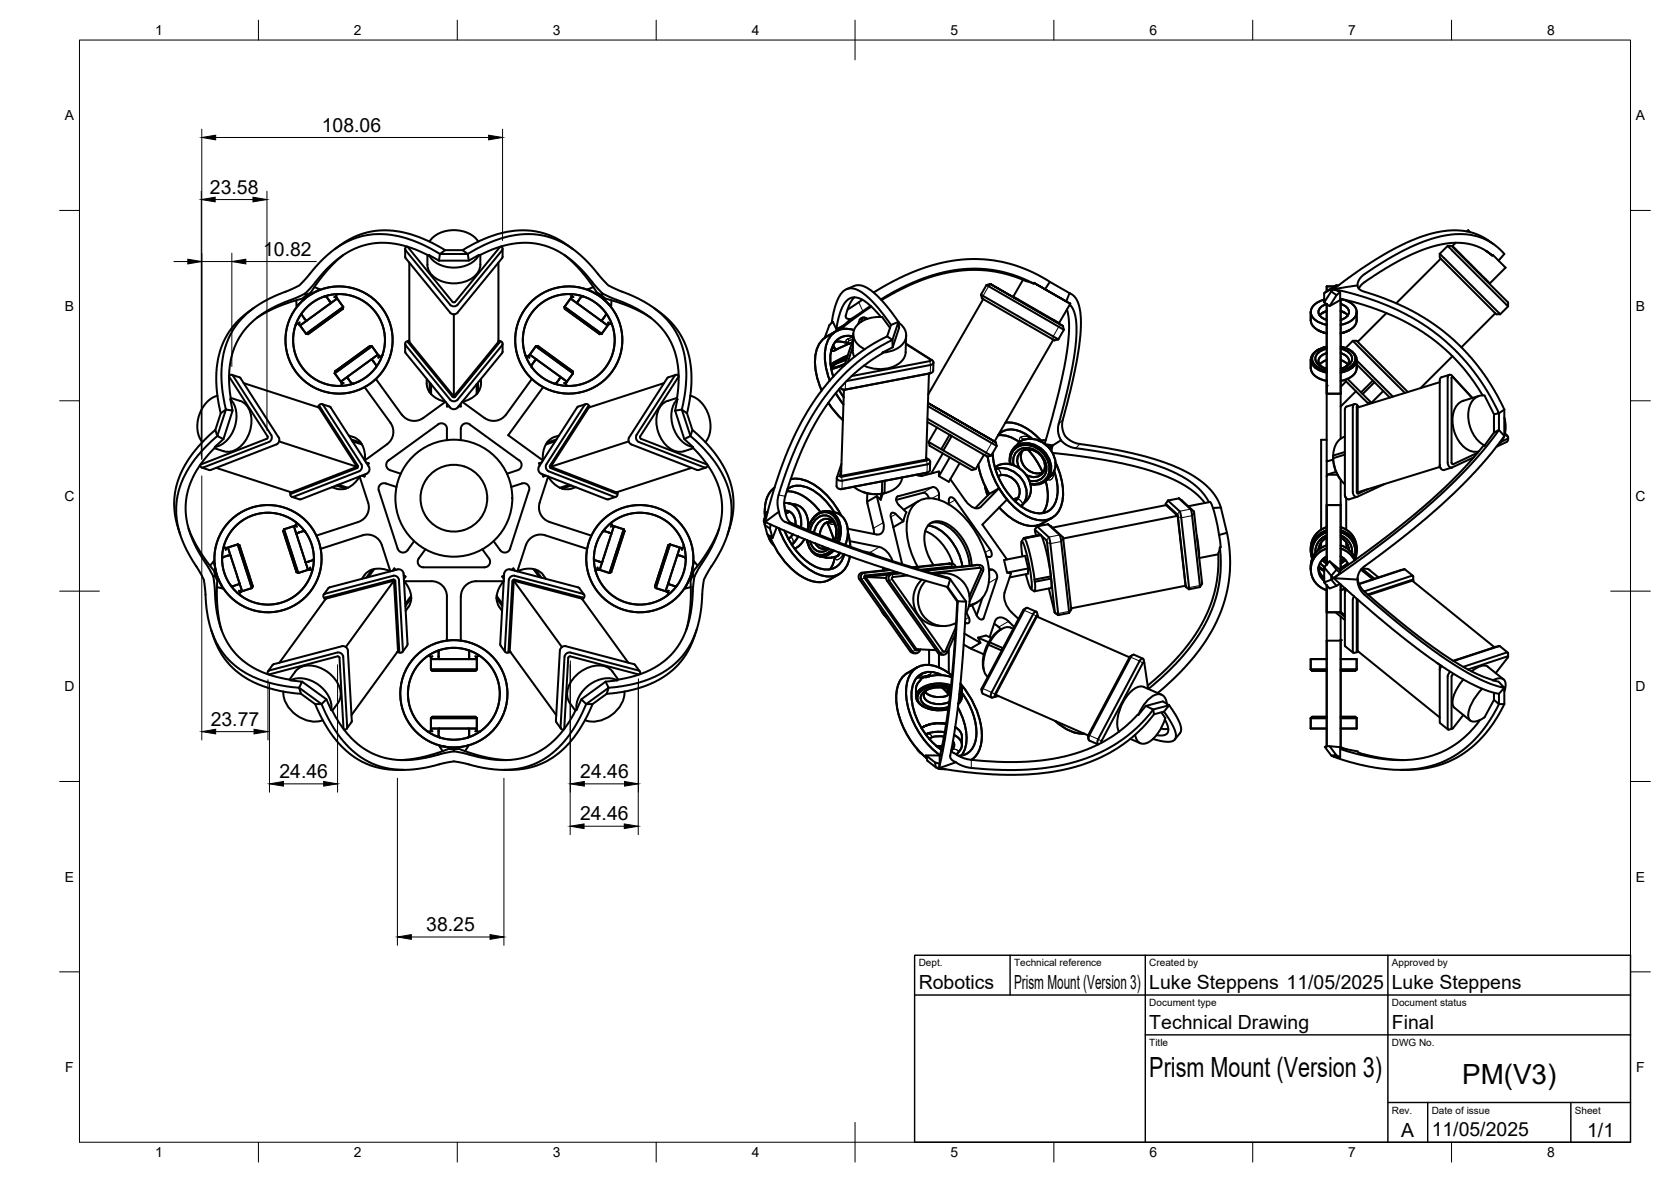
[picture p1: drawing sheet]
<svg xmlns="http://www.w3.org/2000/svg" width="420mm" height="297mm" viewBox="0 0 420 297" stroke-linecap="round" stroke-linejoin="round" font-family="sans-serif">
<defs><g id="words">
<g font-size="7">
<text x="289" y="270.6">Prism Mount (Version 3)</text>
<text x="367.6" y="272.3">PM(V3)</text>
</g>
<g font-size="4.9">
<text x="80.9" y="33.1">108.06</text>
<text x="52.8" y="48.7">23.58</text>
<text x="66.2" y="64.3">10.82</text>
<text x="53" y="182.4">23.77</text>
<text x="70.3" y="195.5">24.46</text>
<text x="145.9" y="195.5">24.46</text>
<text x="145.8" y="206.2">24.46</text>
<text x="107.2" y="234">38.25</text>
<text x="231" y="248.5">Robotics</text>
<text x="255" y="248.5">Prism Mount (Version 3)</text>
<text x="289" y="248.5">Luke Steppens 11/05/2025</text>
<text x="350" y="248.5">Luke Steppens</text>
<text x="289" y="258.6">Technical Drawing</text>
<text x="350" y="258.6">Final</text>
<text x="352.3" y="285.7">A</text>
<text x="360" y="285.5">11/05/2025</text>
<text x="399.1" y="285.7">1/1</text>
</g>
<g font-size="3.5">
<text x="39" y="8.8">1</text>
<text x="89" y="8.8">2</text>
<text x="139" y="8.8">3</text>
<text x="189" y="8.8">4</text>
<text x="239" y="8.8">5</text>
<text x="289" y="8.8">6</text>
<text x="339" y="8.8">7</text>
<text x="389" y="8.8">8</text>
<text x="16.3" y="30.2">A</text>
<text x="411.3" y="30.2">A</text>
<text x="16.3" y="78">B</text>
<text x="411.3" y="78">B</text>
<text x="16.2" y="125.9">C</text>
<text x="411.2" y="125.9">C</text>
<text x="16.2" y="173.7">D</text>
<text x="411.2" y="173.7">D</text>
<text x="16.3" y="221.6">E</text>
<text x="411.3" y="221.6">E</text>
<text x="16.4" y="269.4">F</text>
<text x="411.4" y="269.4">F</text>
<text x="39" y="290.8">1</text>
<text x="89" y="290.8">2</text>
<text x="139" y="290.8">3</text>
<text x="189" y="290.8">4</text>
<text x="239" y="290.8">5</text>
<text x="289" y="290.8">6</text>
<text x="339" y="290.8">7</text>
<text x="389" y="290.8">8</text>
</g>
<g font-size="2.5">
<text x="231" y="242.9">Dept.</text>
<text x="255" y="242.9">Technical reference</text>
<text x="289" y="242.9">Created by</text>
<text x="350" y="242.9">Approved by</text>
<text x="289" y="252.8">Document type</text>
<text x="350" y="252.8">Document status</text>
<text x="289" y="262.9">Title</text>
<text x="350" y="262.9">DWG No.</text>
<text x="350" y="279.9">Rev.</text>
<text x="360" y="279.9">Date of issue</text>
<text x="396" y="279.9">Sheet</text>
</g>
</g></defs>
<!-- layer: Visible -->
<g fill="none" stroke="#000" stroke-width=".51">
<path d="M368.9 58.2l.3-.3 .4 .4M63.8 77.4l-2.5 1.9-2.7 2.7-1.9 2.9-1.4 3.4-.8 4-.1 3.7 .3 4 .8 3.9M74.5 75.5l.1 1.4 .6-.4M76 78.6l-.1 .6 .9 1.2 .4 .2M76.2 75.5l-1.6 1.4M76.7 73.8l.3 .4-1 .9-3 .8-3.4 1.3-2.4 1.1-2.6 1.5M77.3 74.6l-.3-.4-.7 1.2M78.4 73.9h.1M78.4 73.8a13.5 13.5 0 0 1 20.3 10.7 13.5 13.5 0 0 1-18.5 13.4 13.5 13.5 0 0 1-3.9-22.6M79 72.1l1.4 .6-.6 .4M80.4 72.7l-1.8 1.1M81.6 74.5l.6 .2 .9 1.5"/>
<path d="M84.2 62.6l2.6-1.8 3.4-1.7 3.3-.9 3.7-.3 3.2 .3 4 1 3.6 1.5 3.9 2.2M84.5 74.6l-.4 .1M84.6 74.7l-.1-.1 .1 .5-1.4 1.1-7.6 5.5-.5-.3 .1 .1M84.6 74.7l1.7 2.4M85 73.9l-.4 .3v.5M86.3 64.1l-1.8 1.5-2.3 2.4-2.5 3.1-1.5 2.4-1.2 .7 1.4-.3-2.1 1.5M86.3 77.1l-.1 .5-8.7 6.4-.5-.1M86.3 77.1l-9.3 6.8M101.9 62.5l.1 2.4 11.2 13.7a1.27 1.27 0 0 0 1.8 0l11.4-14.1M102.3 61.9a.62 .62 0 0 0-.3 1l11.2 13.7a1.29 1.29 0 0 0 1.8 0l11.2-13.7a.63 .63 0 0 0-.2-1M102.6 62v.2M102.6 62.2l11.2 13.7 .3 .1 .3-.1 11.2-13.7"/>
<path d="M102.9 66v19.9l11.2 13.7 11.2-13.7v-19.9M107.5 64.1a5.5 5.5 0 0 0 1.2 5.2 8.3 8.3 0 0 0 11.3-.6 5.8 5.8 0 0 0 .8-4.6M107.8 64.1a7.7 7.7 0 0 0 9 2.7 5.8 5.8 0 0 0 3.6-2.7M107.8 64.1v.1l-3.3-1.5-2.4-.8-3.6-.8h-4.3l-3.1 .7-3.3 1.4-3.5 2.4-2.8 2.7-4.8 5.5M107.8 64.1l2.6 1.4M108 60.7a8.1 8.1 0 0 1 10.8-1.5l1.4 1.5M110.4 65.5h7.5M111.9 62.9l-1.3 .9-4.1-2.2-4-1.6-3.9-.9-2.6-.3-2.8 .2-3.3 .7-3 1.2-3 1.9-3.4 3.1-5.2 5.8-7.5 3.3-2.8 1.6-3.2 2.5-1.4 1.3-1.5 2-1.3 2.4-.7 1.6-.7 2.4-.4 2.7-.1 2.2 .1 3.3 1 5.9 1.7 .3-.6-2.9 .2 .1-.5-4.2 .2-4.1 .3-1.8 .9-3.1 1.7-3.3 2.4-2.7 3.3-2.6 3.5-1.9 6.8-2.9M111.9 62.9h4.4l1.3 .9h-7l-.2 1.7M114.1 79v20.6M125.7 62l-.1 .2M126.4 62.5v2"/>
<path d="M141.9 77.1l.1 .5 8.7 6.4 .6-.1M141.9 77.1l9.4 6.8M142 64.1l1.7 1.5 2.3 2.4 2.5 3.1 1.5 2.4 1.2 .7 .3-.4M143.3 73.9l.4 .3v.5M143.7 74.7l.1-.1-.2 .5 1.5 1.1 7.6 5.5 .4-.3-.1 .1M143.7 74.7l-1.8 2.4M143.8 74.6l.4 .1M144.1 62.6l-2.7-1.8-3.4-1.7-3.3-.9-3.6-.3-3.3 .3-3.9 1-3.7 1.5-3.9 2.2M146.7 74.5l-.6 .2-.9 1.5M147.8 72.7l1.9 1.1M149.2 72.1l-1.4 .6 .6 .4M149.8 73.9l.3 .1"/>
<path d="M149.9 73.9l1.3 .3-.3 .4M149.9 73.8a13.5 13.5 0 0 0-20.3 10.7 13.5 13.5 0 0 0 18.5 13.4 13.5 13.5 0 0 0 3.8-22.6M150.1 74l1.8 1.4-.7-1.2 1.1 .9 3 .8 3.3 1.3 2.5 1.1 2.5 1.5M151.5 73.8l6.9 2.9 3.4 1.9 3 2.2 2.4 2.7 1.7 3 1.3 3.8 .4 4.2-.1 3.5-.3 2.4 .1-.1M151.5 73.8l-4.8-5.5-2.8-2.7-3.4-2.4-3.4-1.4-2.3-.6-2.2-.2-2.8 .1-1.8 .3-4.3 1.3-3.3 1.5v-.1l-2.5 1.4-.3-1.7 5.4-2.8 3-1.1 2.5-.6 2.3-.4h3.2l2.2 .2 2.1 .6 3.8 1.6 3.1 2.2 2.9 2.8 4.9 5.4 7.4 3.3 4.4 2.7 2.6 2.3 1.9 2.4 1.4 2.4 1 2.6 .7 4.1 .2 3.2-.3 4-.9 4.2 1.3 1 1.4 4.1-.5 1.6-2.2-6.7-1.6 .3M151.9 75.4h.1M152.1 75.5l1.6 1.4M152.3 78.6v.6l-.9 1.2-.3 .2M153.8 75.5l-.1 1.4-.6-.4M164.4 77.4l2.6 1.9 2.7 2.7 1.8 2.9 1.4 3.4 .8 4 .2 3.7-.4 4-.8 3.9M212.9 72.7l1.9-.8a4.7 4.7 0 0 1 4.7 1.4l2.8 2.9 3 3.7a3.6 3.6 0 0 1 .8 2.5l-1.6 4.9M214.8 74.7l-1.2 1.9-1 2.8 .3 .6 1 .2"/>
<path d="M216.9 75.3l-3.8 2.5M217.1 79.8l-.6 .2-.3 .4M217.3 79.8l.8 .3M218.9 76.9l-5 3.3M219.1 77l-7 5.1M221.5 79.7l-1.7-2-2-1.7-1.8-1.1-1.4-.2-1.4 .6-1.3 1.6-1.1 3-.5 2.8 1.9-.9 1.7-1.6M246.7 74l19.4 11.3M246.7 74l.2 1 18.2 10.5 1-.2M247.2 75.2l-13.8 23.9M248.1 71.6l19.4 11.3M248.1 71.6l-1.4 2.4M249 71.4l-.9 .2"/>
<path d="M255.9 75.4l9.1 5.2M255.9 75.3l-6.9-3.9 18.3 10.5M256 75.2l-.1 .2M257.2 70.3l-2.4 4.2 11.5 6.7 2.8-4.9M259.9 71.3l-5.9-2.1-3.6-.9-4.5-.5-4.1 .2-4.7 .8-5.3 1.6-5.2 2.3-5 2.7M259.9 71.3l-3.9-1.8-5-1.4-4.5-.6-5.2 .2-4 .7-5.7 1.8-4.9 2.1-5.2 2.9M259.9 71.1v.2M262.8 72.7l1.2-1.9 5 2.9M264 70.8l-2.6-1.5-2.9-1.4-4.7-1.6-5.6-1.1h-5.8l-5.8 .9-5.8 1.8-4.9 2.1-6.2 3.5M268.1 75.7l-8.2-4.6 9.2 5.2-1-.6 .8-2 .4 .2 1.4 1.3 .8 2.3 .3 3.8-.4 5.3-1.6 8.8-2.6 10.4-.1 1.4 .3 1.4a5.5 5.5 0 0 0 5.2 3.1l6 1 7.4 1.5 5.5 1.6 4.8 1.8 4.1 2.2 3.1 2.4 2.3 2.8 1.2 2.6M268.3 77.8l.4 2.2 .1 2.6-.2 3.4-.6 4.1-1.6 7.8-3.7 13.6M269 76.5l.8 1.2 .6 1.8 .3 2.6-.1 3.3-.6 4.7-1.1 5.5-2.9 11.7 .1 1.6 .7 1.7"/>
<path d="M329.6 78.4a3.9 3.9 0 0 0 1.1 4.1 6.6 6.6 0 0 0 2.9 1.2M333 73.6l1.7-1v.6l-1.7 2.8zM333 76l.6 .4M333 75.3a3.7 3.7 0 0 0-3.4 3.3 4.4 4.4 0 0 0 4 3M333.6 76.4l-.6 .2a1.81 1.81 0 0 0-1.5 1.8 1.81 1.81 0 0 0 1.5 1.8l.6 .2M333.6 78.3l-1.1 .3M333.6 78.1l-.9 .4-.9 .8M334.7 73.2l1.4 1-1.8 2.7-.7-.5v22.5h3.5M334.7 73.2l.6-.5-.6-.1 1.4-.9-3.1 1.9M335.5 72h-1.9v1.2M336.1 71.7h.4M337 73.4l-.9 .8"/>
<path d="M337.1 75.3l-2.8 1.6M337.1 75.4v23.5M337.1 76.4l.6 .2a1.81 1.81 0 0 1 1.5 1.8 1.81 1.81 0 0 1-1.5 1.8l-.6 .2M337.1 78.1l.9 .4 .9 .8M337.1 78.3l1.1 .3M337.3 75.2a4 4 0 0 1 3.8 3.3 4.2 4.2 0 0 1-4 3.1M337.4 75.1l-.3 .3M341.1 78.4a3.8 3.8 0 0 1-1.1 4.1 6.6 6.6 0 0 1-2.9 1.2M348.6 78.7l-7.2 7.2M362 63.8l15.2 15.2M362 63.8l2-2 15.2 15.2M362.3 65l-11.2 11.2"/>
<path d="M364 61.8h1l14.2 14.2v1l-2 2h-1l-14.2-14.2v-1M366 61l-.8 .9 9.4 9.3 4-3.9-3.2-3.2-.1 .1M366.2 62.8l-.1 .1M373.6 70.2l-.1 .1M373.7 63.1l1.6 1.1-2.9-1.9-2.2-.8-1.8-.4h-4.1l-4 .8-5.1 1.9-4.4 2.3-7.5 4.6-.9 .8-.7 1M375.5 61.3l-1.3-.9a16.9 16.9 0 0 0-14.8-1.6l-2.5 .9-3.4 1.4-5.2 2.7-6.3 3.9-6.7 5 6-1M376 78.7l-8.5 8.6M376.8 65.5l1.4-1.7-2.5-2.4-2.4-1.3-1.8-.7-2.5-.5h-3l-3 .3-3 .8-3.6 1.3-3.6 1.7-3.5 1.9-6.6 4.3-1.1 1.3-.3 1.3 .3 .7 .9 .6 7.8 2.8 5.2 2.4 4.5 2.8 4.2 3.2 4.2 4 4 4.8 3.3 4.9 2.5 4.9M54.7 99.5a8.1 8.1 0 0 0-4.8 9.8l1 1.8M57.6 94.7l9.7 15M57.6 94.4a.62 .62 0 0 1 1 0M58 100l2.3 .8"/>
<path d="M58.3 94.2l1.9 .6M58.6 94.5l9.6 14.8a1.28 1.28 0 0 1-.5 1.8l-16.6 6.4M60.2 94.8l.3 .2M60.5 95.1l9.6 14.9a1.28 1.28 0 0 1-.6 1.7l-16.5 6.4M61.3 96.3l18.9 6.1 9.6 14.9-16.5 6.4-19-6.1M75.2 81.5l1.8 2.4M75.3 81.5l-.5-.2-.5 .4M75.3 81l-.2 .4M84.2 93.8l1.7 2.4M85.9 96.2v.5l-.4 .3M86.4 96.3h-.4M87.4 94.7l.1 .4 .8 1.1"/>
<path d="M88.3 96.2l.6 .2M91.7 97.3l6.5 9a3.8 3.8 0 0 1-.9 5.3l-5.6 4.1M93.3 90.4l.4 .2 .8 1.1v.6M93.5 87l-9.3 6.8M93.5 87h-.5l-7.3 5.3a2.44 2.44 0 0 0-1.5 1.5M93.5 87l1.7 2.4M94.5 95.2l6.5 9a3.9 3.9 0 0 0 5.4 .9l5.6-4.1-1.8-.6-1.8-1.4M95.2 89.4l.1 .1-.4-.3-9.1 6.6 .2 .5-.1-.1M95.3 89.5l-.2 .4M96.2 89.2l-.5 .4-.5-.2M101.9 86.4l.1 2.3 11.2 13.8a1.27 1.27 0 0 0 1.8 0l11.2-13.8 .2-.3M102.6 86l11.2 13.7 .3 .2 .3-.2 11.2-13.7"/>
<path d="M102.9 85.6l-.3 .2v.2M102.9 85.6l-.7 .2a.6 .6 0 0 0-.2 1l11.2 13.7M107.3 96.4l.3 1.3 .4 .9M107.3 95.2v1.2M108 96.1v2.5l.4 .4M108.4 96.5v2.5M119.8 96.5v2.5M120.2 96.1v2.5l-.4 .4M120.9 96.4l-.1 .9-.6 1.3M120.9 95.2v1.2M125.3 85.6l.3 .2v.2M125.3 85.6l.8 .2a.6 .6 0 0 1 .1 1l-11.2 13.7"/>
<path d="M126.4 86.4v2M132.1 89.2l.4 .4 .5-.2M132.9 89.5l.2 .4M133 89.4l-.1 .1 .5-.3 9 6.6-.2 .5 .2-.1M133.7 95.2l-6.5 9a3.9 3.9 0 0 1-5.4 .9l-5.6-4.1 1.8-.6 1.9-1.4M134.7 87l9.4 6.8M134.7 87h.6l7.2 5.3a2.44 2.44 0 0 1 1.6 1.5M134.7 87l-1.7 2.4M134.9 90.4l-.4 .2-.8 1.1v.6M136.6 97.3l-8.8 12.1 8.7 6.3 .2-2.5 .6-1.5M139.9 96.2l-.5 .2M140.8 94.7v.4l-.9 1.1"/>
<path d="M141.9 96.3h.3M142.4 96.2l-.1 .5 .5 .3M144.1 93.8l-1.7 2.4M152.9 81l.2 .4M153 81.5l-1.7 2.4M153 81.5l.5-.2 .4 .4M167 96.3l-18.9 6.1-9.6 14.9 16.5 6.4 18.9-6.1M169.6 94.5l-9.6 14.8a1.28 1.28 0 0 0 .6 1.8l16.5 6.4a.63 .63 0 0 0 .9-.6M169.9 94.2l-2.1 .8-9.6 14.9a1.27 1.27 0 0 0 .5 1.8l16.5 6.4 2.3-.6M170.2 100l-2.3 .8M170.6 94.4a.62 .62 0 0 0-1 0M170.7 94.7l-9.7 15"/>
<path d="M173.6 99.5a8.1 8.1 0 0 1 4.8 9.8l-1 1.8M207.4 84.9a7.9 7.9 0 0 0-2.4 7.7 19.6 19.6 0 0 0 1.6 5.5M209.1 81.1l.5-2.5 .8-2.8 .7-1.5 .8-1a3.5 3.5 0 0 1 4.8 .2l2 1.6 1.7 1.8 3.6 4.8M209.2 87.7l-.1 .1M209.5 86.7l.4 .8 .4 .3M209.9 83.4l-2.5 1.4M210.1 85.9h1.6l1.7 .5-.1-.4M210.2 98.8l1.9 2.8M210.3 82.7l-.9-1.8-.8 .8-1.2 3.2 2.8-1.6M210.6 83a6.8 6.8 0 0 0-3.2 7.1 18 18 0 0 0 1.2 5.5M210.7 83l-.1 .1M210.9 97.9l1.2 1.9"/>
<path d="M211.3 97.5l.5 .4h.7M212.1 82.7l1-.1 1.7 .4M212.2 81.8l-.1 .9-1.3 .3M212.2 81.8l-1.2 1.1M212.2 81.8l-1.6 1.2M212.4 91.6l-3.4 1.2M212.8 90.3l-2.4 1M213 90l-3 1.5a1.1 1.1 0 0 0-.9 .9l1.1-.1 2.3-.9M213 89.8l-4.1 2.3M213.2 89.3l-4.4 2.3M214.2 86.1l-4.4 2-.8 .1M214.4 87.2l-1.3 3.9"/>
<path d="M214.5 85.3l-2.2 6.5M214.5 83.9l-.1 4.6 .4 1.2M214.5 84.5a4.5 4.5 0 0 0-5.7 4.5l.1 2.7 .6 3M216.2 80.4l-.4 1M218 80.2l-.7-.4h-.4l-.3 1.1M221.9 88.6l.1 .1-4.9 3.2-3.7 3.3-3.6 4.1-3.6 4.9-3.8 7.3-3 7.2-2.1 6.4-.1 1.6 .2 1.7 .5 1.7 .6 1 4 1.9 8.1 3.2 7 2.5 8.5 2.8 9.3 2.8M223.1 84.5l1.3 .9-2.9 1.5-3 1.9-4.4 3.5-4.6 4.7-2.7 3.5-1.8 2.7-3.6 6.6-3.1 7.2-2.6 7.7-.2 1.2 .1 1.8 .6 2.1 .7 1.1 6.3 2.7 9.4 3.6 7.6 2.7 18.7 5.6-.4-.3-3.1-.9M223.1 84.5l.9-2.8 1.9-.8-1.5 4.5 .1 1.9M223.1 84.5l-4.8 2.7-5.2 4-4.8 4.9-4 5.3-4 6.9-2.8 6.3-2.7 7.8-2.4 8.8M223.8 82.4l-2-2.7a7.3 7.3 0 0 0-6.9 2.8 3.6 3.6 0 0 0 1.8 4.8l.7 .5M224.5 87.3l-2.6 1.3M225.9 81.1a3.6 3.6 0 0 1 1.9 3.5 3.6 3.6 0 0 1-2.5 3.1l-1.6 .6-1.8 .3"/>
<path d="M227.7 88.5a5.3 5.3 0 0 1-5.1 4.2l-1.6 .1-1.6-.2-2.2-.7M227.8 86.3l6.6 4.2a.64 .64 0 0 1 .3 .8 .64 .64 0 0 1-.7 .4l-21.1 4.1M227.8 86.5l6.1 3.8 .1 .3-19.9 3.9M227.8 84.4l-.1 4.1M233.6 93.9l-.7 21.6-21.4 4.1 .7-21.6M233.7 93.8v.1M234 93.8h-.3M234.7 91.1l-.1 2.3-.7 .4-21.6 4.2-.5-.2M264.8 85.4l-14.7 25.5M265 80.6l2.3 1.3M265.1 80.5l-.1 .1M267.3 81.9l.2 1-1.4 2.4"/>
<path d="M329.6 90.4v2.1M329.6 92.5a4.2 4.2 0 0 0 4 3.2v36.8a5.7 5.7 0 0 0-4 6M331.4 83l.2 .1M331.4 87.9a2.59 2.59 0 0 0-1.8 2.5 2.59 2.59 0 0 0 1.8 2.5l2.2 .7M331.6 87.8l-.2 .2M331.6 83.1l2 .7M333.6 87.6l-.7 .2a2.32 2.32 0 0 0-1.9 3.2 3.9 3.9 0 0 0 2.6 1.6M333.6 87.1a3.9 3.9 0 0 0-3.7 3 3.9 3.9 0 0 0 3.7 3M333.6 88.7l-.6 .3a1.75 1.75 0 0 0-1.4 1.4 1.75 1.75 0 0 0 .9 1.8M333.6 90.5l-.9 .3-.9 .8M337.1 98.9v11.3M337.1 90.5l.9 .3 .9 .8"/>
<path d="M337.1 88.7l.6 .3a1.75 1.75 0 0 1 1.4 1.4 1.75 1.75 0 0 1-.9 1.8M337.1 87.1a3.9 3.9 0 0 1 3.7 3 3.9 3.9 0 0 1-3.7 3M337.1 87.6l.7 .2a2.32 2.32 0 0 1 1.9 3.2 3.9 3.9 0 0 1-2.6 1.6M338.1 95.5l5.8 5.7h.9M338.3 87.5l1.8-1.9 13.2 13.1M338.5 95.8l-1.4 1.4M338.8 95.2l6 6M339.1 87.8a2.59 2.59 0 0 1 1.9 2.1 2.59 2.59 0 0 1-1.1 2.6l-1.3 .7-1.5 .4M339.3 83l-2.2 .8M340.1 85.6h1l12.9 12.9M340.9 98.3l-3.8 3.9M341.1 90.4v2.1"/>
<path d="M341.1 91.6l8.4 8.3M341.1 90.6l9.1 9.1M341.1 92.5a4.2 4.2 0 0 1-4 3.2M342.2 98.6l3-3 .4 .5-3 2.9M347.8 98.3l-3 2.9M362 96l-20.6 6.4v21.3l20.6-6.4M364.4 94.2l-2.1 .7-.3 .7 .1 21.9M365.1 94.5l5.1 5.5M365.1 94.4a.63 .63 0 0 0-.8-.2 .63 .63 0 0 0-.3 .8v21.3l.4 .9 .7 .3M365.2 89.5l-8 8M371.9 99.5l-4 1.2M372.8 99.4l-2.4-3.7-3.4-4.3-3.5-3.5-3.9-3.2-5.6-3.5-4.7-2.2-6.4-2.4-5.9-1.5v-1.7l-1.7-.7 7 1.7 6.9 2.5 6.3 3.1 3.6 2.3 3.1 2.4 3.6 3.3 2.1 2.1 4.3 5.5 2.6 4.2 2.1 4.1-1.3 .2"/>
<path d="M50.3 116.9a.62 .62 0 0 0 .8 .6M50.7 117.5l2.3 .6M54 112.3l.2 .1-1.7 1.7-2 2.5-1.9 3.2-1.4 3.6-.5 3.9 .1 2.4 .3 1.9 .9 3.1 2 4.2 3.6 6M54.1 108l.5 1.6-2.9 2.7-1.8 2-2.1 2.8-1.3 2.2-1.6 4-.4 2.2-.2 1.9v2.2l.3 2.2 1.1 3.7 1.2 2.7 4.3 7.5 .8 7.5 .4 2.4 .7 2.9 1.3 3 1.4 2.3 2.2 2.5 2.9 2.3 2.6 1.4 3.8 1.5 4.6 1 3.3 .3 .8-1.5-2.9-.3 .1-.2-3.6-.7-2.7-.8-2.2-1-3.6-2.3-1.6-1.5-1.4-1.7-1.9-3.2-1.4-4.2-.5-3.3-.7-7.2M54.1 108l1.4-4.1 1.3-1-2.2 6.7 1.6 .7M54.1 108l-3 2.9-2.8 3.2-2.4 3.8-1.1 2.8-.8 3.2-.2 3.2 .5 3.8 1 3.4M56.2 110.3l-2.2 2M57.9 100.3a7.7 7.7 0 0 1-.1 9.4 5.8 5.8 0 0 1-3.8 2.6M58.5 103.2l-2.3 7.1M60.4 100.7a5.2 5.2 0 0 1 2.8 5.7 7.5 7.5 0 0 1-5.4 7.1l-1.6-.1-2.3-.8M67.1 110.3l-16.6 6.4M67.3 109.7l-.2 .5"/>
<path d="M70.1 110.9l19.7 6.4M81 101.6l2.2 .8M81.3 101.8l9.6 14.9M81.3 101.8a.78 .78 0 0 0-.9-.2 .78 .78 0 0 0-.5 .7l.3-.2 .2 .1 9.6 14.9M83.2 102.4l9.6 14.9a1.28 1.28 0 0 1-.6 1.7l-16.5 6.5-2.3-.6M87.7 109.5l2 .7 1 1M88.3 110.5l2.4 .7 .3 .5-2.4-.8M90 117.1l-.2 .5M90.4 119.8l2.2 6.5M90.5 119.7l-1.6 1.9-1.4 1M90.9 116.7a1.28 1.28 0 0 1-.6 1.7l-16.5 6.4a.79 .79 0 0 1-.8-.3 .79 .79 0 0 1 0-.9l.1 .4h.2l16.5-6.4M91 111.7l.6 1.5 .2 2.5"/>
<path d="M91.8 119.2l-.1 .6-.7-.3M92 116.2l.7 .2-.2 .6M97.7 115.7a1.41 1.41 0 0 0 .4 2.5l2.7 .8M110.2 106.7l-12.5 9M110.2 106.6a1.41 1.41 0 0 1 2.2 1.2v2.8M112.4 101.4v.8h.6M113.2 100.5a1.28 1.28 0 0 0 1.8 0M115.9 101.4v.8h-.6M118.1 106.7l12.4 9M118.1 106.6a1.41 1.41 0 0 0-2.2 1.2v2.8M130.6 115.7a1.41 1.41 0 0 1-.4 2.5l-2.7 .8M135.5 117.3a1.31 1.31 0 0 0 .5 1.7l16.6 6.5 2.2-.6"/>
<path d="M136.2 116.2l-.7 .2 .2 .6M136.4 119.2l.2 .6 .7-.3M137.4 116.7a1.31 1.31 0 0 0 .5 1.7l16.6 6.4a.78 .78 0 0 0 .8-.3 .78 .78 0 0 0-.1-.9M138.3 117.1l.2 .5 16.5 6.4h.2v-.4M139.6 110.9l-2.3 .8 .2-.5M139.9 110.5l-2.4 .7M140.5 109.5l-1.9 .7-1 1M145.1 102.4l-9.6 14.9M147 101.8l-9.6 14.9M147 101.8a.78 .78 0 0 1 .8-.2 .78 .78 0 0 1 .5 .7M147.3 101.6l-2.2 .8M148.3 102.3l-.2-.2-.2 .1-9.6 14.9"/>
<path d="M158.1 110.9l-19.6 6.4M161 109.7l.2 .5M161.1 110.3l16.7 6.4M167.9 100.7a5.2 5.2 0 0 0-2.8 5.7 7.5 7.5 0 0 0 5.4 7.1l1.5-.1 2.3-.8M169.8 103.2l2.3 7.1M170.3 100.3l-.5 2.9M170.3 100.3a7.7 7.7 0 0 0 .2 9.4 5.8 5.8 0 0 0 3.7 2.6M174.1 108l3.1 2.9 2.7 3.2 2.4 3.8 1.2 2.8 .8 3.2 .1 3.2-.4 3.8-1.1 3.4M208.3 101.2a21.1 21.1 0 0 0 3.6 4.4M226.8 120a5.1 5.1 0 0 1-4.4 3.9M232.9 115.1l.7 .4M232.9 115.2l.2 .1"/>
<path d="M233.1 115.3l.1 .2-.2 .2-21.6 4.1-.3-.3 .4-1.1M233.2 106l15 8.8 1-.3 1.4-2.4-.2-1M233.2 105.2l16 9.3M233.2 118.8l-21.7 4.1-.6-.1M233.3 102.1l17.3 10M233.3 101.3l17.1 9.8zM233.5 111l.2 1 5.6 3.2 5 2.9 1-.2M233.5 111l11.8 6.9M233.6 115.5a.64 .64 0 0 1 .2 .8 .64 .64 0 0 1-.6 .4l-21.4 4.1-.8-.1a.69 .69 0 0 1-.6-.8l1.2-3.3M233.8 118.1l-.2 .4-.5 .3-21.4 4.1-.9-.2-.4-.3v-2.3M233.9 116l-.1 2.1M235.6 107.4l-2.1 3.6"/>
<path d="M236.7 112.9l2.1-3.6 .5 .3-2.1 3.6M237.1 113.9l-3 5.1M238.8 114.9l-2.7 4.8v-1.2l-4.2 1.1h-.7l-.8-.3M241.3 116.4l-2.7 4.7-2.5-1.4M246 116.8a21.1 21.1 0 0 0 2.7 7.3M247.4 114.3l-2.1 3.6M248.4 114.7a20.7 20.7 0 0 0 10.6 15.4 5.4 5.4 0 0 0 7.3-1.8 13 13 0 0 0-.3-10.8l-.6-1.3M249.6 113.9a17.7 17.7 0 0 0 9.2 14.5 4.6 4.6 0 0 0 7-3.6l.1-3-.8-3.4M250.2 117.5a5.7 5.7 0 0 1 7.9 1.9 5.1 5.1 0 0 1-1.1 7.5M250.3 117.9l.2-.1a6.3 6.3 0 0 1 7.4 7.8l-1.2 1.6M251 109.4a7.6 7.6 0 0 1 5.4 1.7M251.1 109.2a5.2 5.2 0 0 1 6.5-.3l2 1.4"/>
<path d="M251.7 119.4l-.8 .3M251.7 119.4a4.2 4.2 0 0 1 4.4 5.4l-.9 1.2M252.8 106.2a10.9 10.9 0 0 1 8.5 4.1l.8 .9M254 116.6a4.2 4.2 0 0 1 1.4-4.5 4.2 4.2 0 0 1 4.8-.3 6.1 6.1 0 0 1 3.5 8.2 4.2 4.2 0 0 1-4.6 1.7M254.1 116.7a4 4 0 0 1 1.5-4.2 4 4 0 0 1 4.4-.3 5.7 5.7 0 0 1 3.3 7.7 3.9 3.9 0 0 1-4.2 1.7M254.9 116.9a3.4 3.4 0 0 1 1.1-3.7 3.4 3.4 0 0 1 3.8-.3 4.8 4.8 0 0 1 2.8 6.7 3.4 3.4 0 0 1-3.8 1.2M256.3 117.7a2.94 2.94 0 0 1 .1-3.8 2.94 2.94 0 0 1 3.8-.6 3.8 3.8 0 0 1 1.7 5.9 3.3 3.3 0 0 1-3.9 .1M257 113.3a4.2 4.2 0 0 0 4.4 5.6M257.5 110.5h-.3M258 110.4l-.7 .1-.6 .4-1.7 1.7M258 110.4a6.4 6.4 0 0 1 7.1 7.8l-.7 1.2-1.2 1.3M258.4 112.9a19.5 19.5 0 0 1 3.7 5.8"/>
<path d="M262.5 118.5l-1.1 .5M262.9 110.6l-1.2 .1M263 111.8l1.6 .2-.3 1.3M263.7 112.5l.9-.5-.3 1.2M264.6 113.8l7.4 .9 6 .9 6.7 1.4 5 1.4 4.8 1.8 3.4 1.8 2.5 1.8 2.5 2.6M264.8 113.8l-.1 .2M266.8 110.6l1.4 1.3 1.5 .6 6.8 1 7.2 1.4 5 1.4 5.1 1.8 3.2 1.5 2.9 1.9 2.2 2 1.9 2.7M266.8 110.6l-2.2 1.4-1.9-.4M333.6 110.5h-1.4v22.6M333.7 119.3h2.6M333.7 119.3l-.1 .5M335.2 115.1a9.1 9.1 0 0 0 1.7 5.2"/>
<path d="M335.2 115.5l-1.5 .5-.1-.3M335.2 114.8v.3M335.2 115.1a9.5 9.5 0 0 0 3 6.6M335.9 118.6l-2.2 .7M338 109.8a4.7 4.7 0 0 0-2.8 4.7M338.2 113.6l-3 .9v.7M338.2 114.2l-3 1M338.2 109.7l-.2 .1M340.6 101.6l-2.2 .7-.2 .6v21.7l.2 .5M341.2 101.8l.5 .5M341.3 101.8a.63 .63 0 0 0-.8-.2 .63 .63 0 0 0-.3 .7l.1 21.9 .5 .6h.5l6.9-3.2M341.7 102.3l-.3-.2-.2 .1v21.6l.3 .2 2.3-1"/>
<path d="M362 116.9l.2 .7 .6 .5 2.2-.6M362.1 117.5l.2 .2M368 100.7a5.1 5.1 0 0 0-2.8 5.6 7.7 7.7 0 0 0 5.2 7.2l1.5-.1M370.2 100l-4.8-5.2-.3-.1-.1 .3v21.3M370.6 114.9l-5.5 2.6M370.6 100.3a3 3 0 0 1 2.7-.9l2.3 4.7v4.6l-2.3 3.3a8.5 8.5 0 0 1-3.2-11.1zM371.6 113.8l-6.2 2.9-.3-.1-.1-.3M373.3 112l-.4 .1-4 4.7-3.6 3.8-6.9 6.4-11.7 9.4-9.7 7v.6M378.2 109.6l-.7 1.4-.9 .9M378.2 109.6l-2.9 3.9-2.9 3.4-6.7 7-4.5 4.1-5.7 4.8-12.6 9.7-1.1 1.2-.5 1.7 .3 1.9 1.3 2 6.7 5.7 8.1 6.5 5.9 4.2 5.6 3.5 4.6 2.3 2.8 1 1.6 .3-1.4-1.5-1.4-.3-2.8-1.1-5.1-2.6-4.5-2.8-4.9-3.5-6.8-5.3-8.3-7.1-1.2-1.6-.4-1.7M378.2 109.6l-1.3-1.6-3.1 4.1-4 4.7-4 4.1-5.5 5.2-4.8 4.1-6.3 5-13.7 9.9a.22 .22 0 0 0-.1 .3 .22 .22 0 0 0 .3 .2l6.6 5.9 7.8 6.5 6.2 4.9 4.7 3.5 3.8 2.5 4.4 2.5 4.3 2 3.4 1M378.2 102.9l-1.3 1v4.1l-1.3 .7"/>
<path d="M378.2 102.9v6.7M378.3 104.9l.3 2.1-.3 2.5M378.4 109l.7 .7M378.4 108.9l.4 .4M378.8 111.1l-2.5 1.2M378.8 109.3l.2 .2M378.9 109.5l.2 .2M379.1 110.3l-1.6 .7M379.1 109.7l.1 .3-.1 .2M379.2 110v.3M379.2 110.3l-.4 .8M47.4 132.8l2 4.3 2 3.2 2.4 3.1 .3 1.3 .2-1.4 .6 2.2"/>
<path d="M56.3 137l.2 .6 .5 .1M56.8 137.8l-.1 .4M58 139.6h-.5l-1.3 .4-.4 .5M59.8 136.8l.4 .2 2.5 7.6 .9 2.7-.3 .5M59.8 136.8l3.5 11M59.8 136.8l-3 1 .5-.1 .2 .6 3.3 10.1-.4 .3 2.9-.9M71.4 133l3.6 11M71.4 133a2.58 2.58 0 0 0 .4 2.2l2.7 8.5 .5 .3M74.2 132.1h.2l-.5 .3 3.5 10.6h.6l-.2 .1M74.2 132.1l-2.8 .9M74.4 131.2l.2 .5-.4 .4M74.4 132.1l.3 .2"/>
<path d="M76.8 133.7l-.6-.2-1.3 .4-.4 .3M80.6 137.9l10.6-3.4a3.8 3.8 0 0 1 4.8 2.5l2.1 6.6M83.5 122.4l2 .6 1.4-.2M84.6 122l2.3 .8M85.1 121.8l2.3 .8M87.4 122.6l-.5 .2M92.6 126.3a3.8 3.8 0 0 1-2.5 4.9l-10.6 3.4M99.7 122.4l-2.7-.9a1.39 1.39 0 0 0-1.4 .3 1.39 1.39 0 0 0-.4 1.5l4.8 14.6a1.41 1.41 0 0 0 2.5 .4l1.6-2.3M107 138.1l-1.7 2.2M121.3 138.1l1.7 2.2M128.5 122.4l2.8-.9a1.41 1.41 0 0 1 1.7 1.8l-4.8 14.6a1.39 1.39 0 0 1-1.1 .9 1.39 1.39 0 0 1-1.3-.5l-1.7-2.3M135.7 126.3a3.8 3.8 0 0 0 2.5 4.9l10.5 3.4"/>
<path d="M140.8 122.6l.5 .2M140.8 122.6l-1.4-1-1.6-1.9-2.1 6.6M143.2 121.8l-2.4 .8M143.7 122l-2.4 .8M144.8 122.4l-2.1 .6-1.4-.2M147.6 137.9l-10.5-3.4a3.8 3.8 0 0 0-4.9 2.5l-2.1 6.6M151.5 133.7l.6-.2 1.3 .4 .3 .3M153.9 132.1l-.3 .2M153.9 131.2l-.2 .5 .3 .4M156.8 133l-3.6 11M156.8 133a2.58 2.58 0 0 1-.3 2.2l-2.8 8.5-.5 .3M156.8 133l-2.9-.9 .4 .3-3.4 10.6h-.6l.2 .1"/>
<path d="M168.5 136.8l-.5 .2-2.4 7.6-.9 2.7 .2 .5M168.5 136.8l-3.6 11M168.5 136.8l2.9 1h-.5l-3.5 10.6 .5 .3h-.2M170.3 139.6h.5l1.2 .4 .4 .5M171.4 137.8l.1 .4M171.9 137l-.1 .6-.5 .1M180.8 132.8l-1.1 2.6-1.3 2.5-2.3 3.5-1.6 2-.4 1.3 .5 .2M192.4 131.2l8.9 3.9 12.3 4.7 12.2 4.1 12.5 3.6M192.7 128.7l-.6 2.3zM192.7 129l.2 .1M192.7 128.7l.3 .1M193.1 134.4l.6 1.5 .9 1.2"/>
<path d="M193.5 134.7l-.6-.4-.8-3.3a.4 .4 0 0 1 .3 .3 .4 .4 0 0 1-.1 .4v.2l1.3 .9 .6 2.4-.7-.5a19.7 19.7 0 0 0 9.6 11 6.2 6.2 0 0 0 5.4 0M193.8 131.8l-.2 1M194.8 122.5a7.5 7.5 0 0 0-2.5 7.3M195.3 132.5l-1.1 2.7M195.8 132.7a20 20 0 0 0 9.9 11.6 5.4 5.4 0 0 0 8-4.5M195.9 128.6l-3.5 2.6M197.2 126.4a3.9 3.9 0 0 1 4.2 3.9v2.2M197.3 133.3a15.8 15.8 0 0 0 9.2 9.6 4.4 4.4 0 0 0 5.7-3.6M197.4 128.3a2.96 2.96 0 0 1 2.6 3.6M197.8 123.5a11 11 0 0 1 8.5 5.2M198 122.9a5.4 5.4 0 0 1 6.4 .3 16.5 16.5 0 0 1 5.4 5.6M198.3 126.5l1.8 .3"/>
<path d="M198.7 128.6l-1.1 .5M198.8 120.4a9.7 9.7 0 0 1 8.2 3.2 21.6 21.6 0 0 1 4.5 5.9M199.4 134.2l-.7 .9-.5 .2M199.5 136.6l-.4 .3M200.1 126.8a4.8 4.8 0 0 1 3.1 5.4l-.1 1a5.1 5.1 0 0 1 4.5-4.5 4.4 4.4 0 0 1 3.3 5.2l-.5 2.2M200.7 134.8l-1.2 1.8M202.3 135.5l-1.1 1.4-1.4 1M203 135.7a3.9 3.9 0 0 0 4.3 4.1 4.4 4.4 0 0 0 2.3-1.5M203 135.8a3.6 3.6 0 0 0 4.6 3.4l1.6-1M203.1 133.1a5.4 5.4 0 0 1 4.8-4.7 4.7 4.7 0 0 1 3.5 5.5l-.5 2.4M203.6 133.4a4.1 4.1 0 0 1 4.4-3.8 4.4 4.4 0 0 1 2.1 5.6l-.2 .7M203.7 136a2.85 2.85 0 0 0 1.8 2.5 2.85 2.85 0 0 0 3-.6"/>
<path d="M204.7 133.8a3.4 3.4 0 0 1 3.9-3.3 4 4 0 0 1 1.2 5.4M205 136.6a2.27 2.27 0 0 0 3.1 1.1M206 139.8l1.8 .4M206.7 137.2l.8 .8M207.3 131.7l-.8 1.2-.4 1.5M207.9 131.2l.9 2 .8 2.6M208.2 131.2l.6 .1M208.3 128.5l1.7 .3M208.9 130.7l-.4 .4-1.2 .6M209.9 139.9l-.4 1.8-.8 1.4M210.1 128.8a4.7 4.7 0 0 1 3.1 5.1l-.2 1.5-.5 1.5M210.4 139.9h-.1"/>
<path d="M211.1 139.2l-.4 .5M211.2 138.9l-.5 .8-1.6 .4M211.2 138.9h.1M213.1 132.9l7.2 1.4M213.2 133.8l.6 3.6M213.7 136l7.4 1.5M214.7 122.3a8.9 8.9 0 0 0 7 1.8M217 123.6a9 9 0 0 0 5.8 .2M217.3 138.6l1.7 .4 .9 .5M218 125.9l.1 .2M218.1 124l-.1 1.9M220.5 124.7l1.6 6.6a2.11 2.11 0 0 1-1.2 3h-.6"/>
<path d="M221.1 137.5a5.1 5.1 0 0 1 3.3 3.5M221.5 124.1l-.1 1.5-.9-.9-2.4 1.4 1.5 6.7 .1 1.4M222 124l-.6 1.6M222.4 123.9l-.7 .2M222.4 123.9l.1-3.1-.7 .2-.1 3.1M224.6 132.4l2.5-1.4-1.9-1.8a.73 .73 0 0 0-1-.3 .73 .73 0 0 0-.2 1l2.8 11.9M226 126.9l1.9 1.8-.7 2.3M231 125.9l-3.8 2.2M232.6 133.5a12.6 12.6 0 0 1 7 8.2M233.3 132.1a10.5 10.5 0 0 1 7.4 6.2l.9 2.4 .4 1.6M233.6 125.2l-.7-1.1-.8-.3-6.8 1.8M233.9 131.5a5.6 5.6 0 0 1 5.8 1.9 13.4 13.4 0 0 1 4.1 8.7"/>
<path d="M236.1 125.6a3.1 3.1 0 0 0-.5-2.7l-.5-.4-.6-.1-8.8 2.3a1.41 1.41 0 0 0 .3 2.2M239 120.4l3.8 5.5M240.2 125.7l8.8 12.4 .4 1a.64 .64 0 0 1-.7 .9l-.7-.1M240.2 125.6l-.5-.5a.62 .62 0 0 0-.8-.1 .62 .62 0 0 0-.3 .7v1.1M242.8 125.9a3.2 3.2 0 0 0 3.4 1.7l5-4.9-2.5 1.4-3.5 3.6M247.7 122.1l.7 2.4M251.2 122.7l2 2.8-6.2 6.3 6.2 8.8M251.2 127.5a12.3 12.3 0 0 0 8.2 4.7 7.9 7.9 0 0 0 5.1-2.1M256 125l-1.3 .4M257.1 139.8l-.3-2.7 .1-1.1a18.3 18.3 0 0 1 2 6.8 13.2 13.2 0 0 1 .4 5.2l-.5-.8-.8-2.5M257.6 135.3l.5 1.1 .9 2.9 1.1 6.4M260.2 133.1l.3 1.5"/>
<path d="M261.6 134.4h.1M261.6 134.4l.1 .1-4.1 .8-.1-.1-.6 .9M261.6 134.4l-4.1 .8M261.7 134.5l.5 1.1 .9 2.9 1.2 6.4M262.9 120.9a9.4 9.4 0 0 1-.7 8M263.5 131.7l-2.7 .6M263.5 131.7v.1M263.5 131.7l3.8 3.3 2 18.2M263.5 131.7l2.9 2.7M264.1 136.6l2 17.6M264.1 136.6l-.4-1.6-2.9-2.7-.6 .8 2.9 2.7 .1 .4 2 17.8v-.2M264.3 132.3h.1"/>
<path d="M264.6 132.6l28.6-5.7 2.9 2.7-28.8 5.7M266.4 134.4l.4 1.4 2 18.2M293.1 126.6l2.9 2.7M293.1 126.6l.1 .3M293.6 125.8l-.5 .8M293.7 125.8l2.9 2.7 .2 .6 2.2 19M293.7 125.8h.1M296 129.3l.2 .5M296.1 129.6l2 17.6-28.8 5.7M296.2 129.8l2 17.7-.2-.3M296.4 125.3l-2.7 .5M296.4 125.2h.1"/>
<path d="M297.2 125.8l-.8-.5 3 2.6 .4 1.7M297.2 125.8l3 2.9 2.1 18-.6 .8-2.7 .6-.8-.6M297.2 125.8h.1M299.7 129.6l2 17.9M300.9 134.6l.6 5.1M304.2 126.2l-5.4 1 .1 .2M304.2 126.1a20.1 20.1 0 0 1 2.2 7.7l.5 3.7h-.2l.3 3.4-.2 4-.9 4.8-1.8 5-2.7 4.9-3.9 5.2-4.2 4.3-4.5 4.1M305 127.7l2-.1 1.5 6.3M306.3 139.3l-4.8 .9M306.5 134.4l2-.5 .6 3.8 .2 3.1-.1 3.1-.4 3.1-.8 3.7-1.1 3.3-2.2 4.6-1.6 2.5-2.2 3.1-3.8 4.4-6 5.6M306.7 137.5l-.1 .7a4 4 0 0 0-.2 2.9l-.3 4.2-.8 4-1.4 3.8-1.8 3.9-2.4 3.7-3.2 4-3.6 3.8-4.3 3.8M331.5 138v.2l.2-1.1 .6-.9 1.3-1.1v1.9a5.5 5.5 0 0 0-4 5.3"/>
<path d="M332.2 136.3v1.4M333.4 139.9h.2M333.6 139.8v1.2M333.6 134.6a4.4 4.4 0 0 0-2.9 4.4M333.6 133.7a5.1 5.1 0 0 0-3.5 6.3M333.6 137.8a5.4 5.4 0 0 0-4 5.3 5.4 5.4 0 0 0 4 5.2M333.6 133.3a5.4 5.4 0 0 0-3.7 7.1M333.6 139.8a3.6 3.6 0 0 0-.6 6.1M337.1 126.9v16.4M337.1 126.9h-3.5v15l.7-.9 1.8 2.2-1.4 1.5 .2 .2a.41 .41 0 0 1 .4 .4 .41 .41 0 0 1-.5 .4h-.1M337.1 120.6v6.3M337.1 139.9h.1"/>
<path d="M337.1 139.8l1.2 .9 .7 1.3M337.1 135.1l1.3 1.1 .6 .9 .2 1.1v-.2M337.1 133.3a5.4 5.4 0 0 1 3.7 7.1M337.1 137a5.6 5.6 0 0 1 3.8 3.6M337.1 137.8l1.8 1 1 .9 .7 1.1M337.1 132.5a5.6 5.6 0 0 1 4 6M337.1 133.7a5.1 5.1 0 0 1 3.5 6.3M337.1 134.6a4.4 4.4 0 0 1 2.9 4.4M338.2 124.2l.2 .8 .6 .5 2.2-.6M338.5 125.2v7.9M338.5 136.3v1.4M53.1 158.3l1.2 3.4 1.5 2.8 2.3 3 2.7 2.2 3.2 1.9 3.5 1.3 4 .9 4.2 .6"/>
<path d="M53.6 144.9l.5-.2 .5 1.3-.1 4 .2 2.9 .4 2.7 .6 2.7M53.7 141l.5 2.1M54 141.7l-.3-.7-.9 1.2M54.2 143.3a13.5 13.5 0 0 1 16.4-16 13.5 13.5 0 0 1 7.1 21.8 13.5 13.5 0 0 1-22.7-3.3l-.9-1.1 .5-.1M54.3 143.3h-.1M54.9 145.5l.2 .2M55.1 146l.9 1.9M55.8 147.2l.2 .7-1.5-.4M60.1 148.4l.3 .3M60.2 146.6l-.1 .2-1.5 .5-.6-.2M60.6 148.7l-.4 .4 .2 .5M77.8 143.1l-2.8 .9"/>
<path d="M77.8 143.1l.5 .1 .1 .5M78 142.6v.4M78.9 140.3l-.3 .5-1.4 .5-.4-.1M81.4 149.4l1.5-1.8 17.1-4.5a1.25 1.25 0 0 1 1.5 1l1 17.7M81.7 149.2a.78 .78 0 0 0-.4 .7 .78 .78 0 0 0 .5 .7l-.2-.3 .2-.1 17.1-4.5h.3l.2 .3 1 17.7-.1 .2-.4-.1 .7 .3a.6 .6 0 0 0 .7-.7l-1-17.6a1.26 1.26 0 0 0-1.4-1.1l-17.2 4.5M93.6 143.1l-1.3 .7-1.3 1.7M94.1 143l-.5 .2-1.5 2M94.1 143l-1.5 2M94.1 143l1.7-.1 2.4 .6M99.1 145.9l-12.2 16.7M99.6 143.2l-.5-.4-.4 .6M101.5 144.5l.5 .4-.4 .6"/>
<path d="M101.6 146l1.3 2.1 .5 1.6M101.6 146.1h6.9M102.7 152.5l-.7 1M103.4 149.8v.5M103.4 149.8l-1.5 2M103.4 150.3l-.3 1.4-.4 .8M103.4 150.3l-1.5 2M105.3 140.3a1.41 1.41 0 0 0 1.1 2.3h15.4a1.41 1.41 0 0 0 1.2-2.3M108.5 146.1a3.8 3.8 0 0 1 3.9 3.8v11.1M115.9 149.9v11.1M124.8 150.3l1.5 2M124.9 150.3l.2 1.4 .5 .8"/>
<path d="M124.9 149.8l-.1 .5M124.9 149.8l1.4 2M125.5 152.5l.7 1M126.6 146.1h-6.9a3.8 3.8 0 0 0-3.8 3.8M126.7 146l-1.4 2.1-.4 1.6M126.7 144.5l-.4 .4 .4 .6M128.6 143.2l.5-.4 .4 .6M129.2 145.9l12.1 16.7M129.4 144.7l17.1 4.5M129.4 144.7a1.29 1.29 0 0 0-1.5 1.1l-1 17.6a.78 .78 0 0 0 .6 .7 .78 .78 0 0 0 .8-.3M134.2 143l.5 .2 1.4 2M134.2 143l1.4 2"/>
<path d="M134.2 143l-1.7-.1-2.4 .6M134.7 143.1l1.3 .7 1.3 1.7M145.4 147.6l-17.2-4.5a1.28 1.28 0 0 0-1.4 1l-1 17.7M145.4 147.6l1.5 1.8M146.5 149.2a.78 .78 0 0 1 .5 .7 .78 .78 0 0 1-.5 .7l.1-.3-.1-.1-17.2-4.5h-.3l-.1 .3-1.1 17.7 .2 .2 .3-.1M149.3 140.3l.4 .5 1.3 .5 .4-.1M150.2 142.6l.1 .4M150.5 143.1l2.7 .9M150.5 143.1l-.5 .1-.2 .5M164.9 147.8l2.8 .9M167.7 148.7l.3 .4-.2 .5M168 146.6l.1 .2 1.6 .5 .6-.2"/>
<path d="M168.1 148.4l-.2 .3M172.5 147.2l-.2 .7 1.4-.4M173.1 146l-.8 1.9M174 143.6l-.8 2.1 .9-1-.5 1.3 .1 4-.2 3.1-.9 5.2M174 143.3l-.1 .3M174 143.3l.1 1.4-.4-.1M174 143.3a13.5 13.5 0 0 0-16.3-16 13.5 13.5 0 0 0-7.1 21.8 13.5 13.5 0 0 0 22.6-3.3v-.1M174.3 141.7l.2-.7 .9 1.2M174.5 141l-.4 2.1M174.6 144.9l-.8 8.1-.8 4.1-1.7 3.9-2 3-1.4 1.4-1.7 1.4-3.9 2.1-3.7 1.2-3.6 .7 .2 .2-2.9 .3M174.6 144.9l3.6-6 2-4.2 .9-3.1 .4-1.9 .1-2.4-.3-2.5-.4-1.9-1.7-4-2.5-3.7-2.6-2.8 .1-.1-2.1-2 1.5-.7 2.9 2.7 1.9 2 1.5 2.1 1.5 2.3 1.2 2.4 .7 2.2 .5 2.2 .1 1.9v2.2l-.3 2.2-1.1 3.7-1.2 2.7-4.3 7.5-.7 7.5-.4 2.4-.9 3.1-1.2 2.8-1.4 2.3-2.2 2.5-2.4 2-3 1.7-3.9 1.5-4.6 1-3.3 .3-.5 1.6-3.5 2.5h-1.6l5.6-4.1-.7-1.5M175.2 158.3l-1.3 3.4-1.4 2.8-2.4 3-2.7 2.2-3.2 1.9-3.4 1.3-4.1 .9-4.2 .6"/>
<path d="M209.1 140.1h-1.3M211 144.3l-2.5 1.4M216.8 143.9a1.05 1.05 0 0 0-.7 1.7l12.8 18.1 .8 .4M217.3 145.2l12.8 18.2M217.6 145l5.2 .3M221.4 153.1l.4 .8M222 153.9h-.2l.5 .6M222 142.6l.2 .7M222.2 154.5l.6 .6M223.4 144.4l-5.8 .6 12.8 18.1 5 .3M223.7 143.2l-6.9 .7M223.7 144.3a1.06 1.06 0 0 0-.7 1.6l12.8 18.2a1.4 1.4 0 0 0 1.4 .4"/>
<path d="M223.9 143.3l-6.5 .6a1.05 1.05 0 0 0-.8 1.7l12.8 18.2a1.04 1.04 0 0 0 1.8-.2M224.3 144.3a1.05 1.05 0 0 0-.7 1.6l12.8 18.2M224.6 145l-.3 .2v.3l12.8 18.2 .3 .1 .3-.2M225.6 143.8l-8 .8-.3 .2v.4M226.3 144l-2.5 .3M226.5 144.1l-2.2 .2M228.2 144.6l-3.7 .4M230.7 142.4a18.3 18.3 0 0 1-2.3-12.9 5.7 5.7 0 0 1 8.2-3.7 21.2 21.2 0 0 1 10.9 12.5 14.6 14.6 0 0 1 .4 10.7 5.2 5.2 0 0 1-4.2 3M231.8 145.7a6.7 6.7 0 0 0-1.6 7.6 6.7 6.7 0 0 0 6.8 4M232.7 145.9a6.6 6.6 0 0 0-.7 8.6 6.6 6.6 0 0 0 8.4 2l.3-5.3-2.6-3.7M234.2 144l12.3-1.3 .2 .5-2.9 6.7M234.7 142a11.7 11.7 0 0 1-2.1-8.4 3.3 3.3 0 0 1 5.1-2.2 12.8 12.8 0 0 1 6.6 10.7"/>
<path d="M235.4 144.3a6.6 6.6 0 0 1 7.2 2.4 6.6 6.6 0 0 1 .2 7.6M235.4 144.3h.1M236.5 144h1.1M236.5 144l-1.7 .1M238.8 141.6h.5M238.8 141.6l-9.3 1M239.4 142.3l-7.9 .9M239.4 142.3l.4 .3M240.2 159.3l-2 4.6M240.3 157.7l-2.6 5.9M240.3 142.5a1.03 1.03 0 0 0-1.1-.9l-9.5 1M240.4 156.5l-.7 9.9-.8 8-1.2 8.7-1.4 7.1v1.7"/>
<path d="M240.7 151.2l.1-.1-2.5-3.6 .6-2 4 5.7M242.5 159.2l4 2.4-2.4 1.3M242.9 151.2l-.6 11-1 11.6-1 8.5-1.4 7.7 .4 .9 1.6 1 1.1 .6 2 .5 6.7 .4 4.5 .1 7.7-.5 4.1-.7 3.6-.9 5.9-2.2 4.7-2.6 4.6-3.7 2.3-2.3 1.9-2.3-1.9-.9-1.9 2.3-.1-.2-3.2 3.2-4.6 3.2-5.2 2.5-3.3 1.1-3.5 .9-3.7 .6-5 .4-4.9 .1-5.2-.3-3.3-.2-1.7-.4-1.2-.5-2.1-1.4M242.9 151.2l-2.1-.1-.7 12-1.1 12.3-1.4 10.6-1.4 6.7a.3 .3 0 0 0 0 .4 .3 .3 0 0 0 .4 0l8.6 1.2 6.9 .4 6.4-.1 6.9-.8a38 38 0 0 0 24.8-14.3l-.2-1.2 4-1.1-1.6-.9-4.3 1.1M243 153.9l.6 1.3M243.6 155.2l.1 .3a.71 .71 0 0 1-.1 1 .71 .71 0 0 1-.9-.1M244.3 142.1h.1M244.4 152.1l1.2 2.6M245.6 142l-13.4 1.4M245.6 142h.7M245.7 151.4l-2.1 1M246.1 142l-13.7 1.5"/>
<path d="M246.1 142a1.04 1.04 0 0 1 1.1 1.4l-3.4 7.8M247 150.2l-1.4 4.4M248.6 143a1.99 1.99 0 0 1 2.1 2.3l-3.4 10a.73 .73 0 0 1-.6 .4 .73 .73 0 0 1-.7-.4l-.4-.7M250 156.8l1.7 1.4M251.2 158.4a10.3 10.3 0 0 0-4 9.2M251.8 158.1l-.6 .3M252.6 148.9a5.4 5.4 0 0 0 1.7 5l1.8 1.6M253.9 145.1l4.5-.9 .1-1.3-.7-3.2-5.3 1 .7 3.2 1 .2-1.6 4.8M254.8 158a2.81 2.81 0 0 0-3.6 .5l-1.2 1.2-1.1 1.7M255 157.6a4.9 4.9 0 0 0-3.7-2.4l-.9 .5-.2 .5-1.4 3.9M257.9 144.3l.1 .4M258 152.8l-.8 .6-10.4 19.9"/>
<path d="M258.5 142.9l-5.3 1M259.2 148l.8 .6M259.8 154.4l-10.6 20.1-.1 .4 .2 .4 1.8-.4M260.1 145.7l.1 .5M260.1 145.7l4.1-.8 .1 .5-4.1 .8M260.2 146.2l.1 1.9-.3 .5M260.6 153.7l-2.2-1-.7 .4-10.6 19.9M260.8 154l.1 .7M260.8 154l-.4-.3-.6 .6M261 155.1l-.2-.5-10.6 19.9v.4l.5-.1M263.7 147.9l1.5 5.9M264.3 145.4l.1 1.5-.2 .9-4.1 .8"/>
<path d="M265.2 154l.9 .6v-.4M268.8 154l-2.7 .6M269.3 153.2l-.5 .8M329.6 142.3v.8M331.5 142.7l.5 1.4 1 1.2M331.5 142.6l1.5 .9M331.6 142.3l1.4 .9M331.9 141.5l1.2 .9M332.4 140.7l1.2 .9M332.8 140.4l.8 .6M333 142.6l1.7 2.1v1l-1.7 .7zM333 146.4l.6 .7"/>
<path d="M333.6 148.3v12.7M333.6 141.8l-.6 .8M334.3 141l2.8 2.3M334.7 145.7l1.4 1.5-1.8 .7-.7-.8v6.8h3.5v-7M335.8 153.9l2.4 1.9M336.1 143.2l.9 .8-1.7 1.3 6 .4M336.7 153.9l1.5 1.1M336.9 146.7l-.8 .5M337.1 154.9v6.1h-3.5M337.1 153.8l1.1 .8M338 140.4l-.9 .6M338.2 147.9l-1.1 .4"/>
<path d="M338.3 140.7l-1.2 .9M338.3 148l-.1 1v13.2l2 1.8M338.6 148.2l-.4 .8M338.8 141.5l-1.7 1.2M340.1 150.7l.1 13.1 .1 .2 .9-.1M340.5 149.9l-.3 .7M341.1 150.7l.1 13.2 .3-.2M341.2 150.5l-.1 .1M341.4 150.7v12.9l20.6 16.7M342.2 143.2l.4-.2 3 2.4-.4 .2zM342.2 143.1v.1M342.6 143l.8-.1 .9 .3"/>
<path d="M342.8 143l-.6 .1M344.1 149.5l11-3.6 20.7 16.8M344.3 143.2l2.3 1.9M352.3 143.2l-10.6 3.5M352.3 143.2h.1M353.1 143.1l-.8 .1M353.3 143.1l-11.6 3.7M353.3 143.1l2 1.6M355.2 146l.1-.4-11.4 3.8M355.3 144.9v.8M355.4 144.9l-.4-.2-12 3.9M67.6 169.5l17.3-4.6 .3 .1 .2 .3 .9 17.8"/>
<path d="M68.5 167.1l-1.1 1.6M68.9 166.9l-.4 .2M70.3 166.5l11.6-16.1 17.2-4.5 1 17.7-11.7 16.1M71.3 173.8a8.1 8.1 0 0 0 7.8 7.6l2.1-.4M72.8 170.8a5.5 5.5 0 0 1 4.1-3.5 8.3 8.3 0 0 1 8.8 7.1 5.9 5.9 0 0 1-2.2 4.2M73.1 171a7.7 7.7 0 0 1 8.9 3 5.8 5.8 0 0 1 1.3 4.4M76 171.3l6.1 4.4M79.2 176.9h1.7l1.3 3 1.7 3 1.8 2.7 1.9 2 3.3 2.8 3.5 1.8 4.2 1.1 4.1 .1 4.3-.5 7.1-1.6M79.2 176.9l2.1 4.3 2.6 4.1 2.4 2.7 2.6 2.1 2.1 1.3 3.6 1.4 3.3 .6 3.6 .1M82.1 175.7l-1.2 1.2-5.7-4.1 .5 1.6 3.5 2.5M82.1 175.7l1.2 2.7M83.3 178.4l.1-.2 2.5 4.4 2.7 3.1 1.9 1.7 1.6 1.1 3.6 1.6 3.8 .8 3.9 .1 3.9-.6 6.8-1.6"/>
<path d="M84.8 164l-17.1 4.5a.62 .62 0 0 0-.3 .9M84.8 164a1.26 1.26 0 0 1 1.5 1.1l1 17.6a.62 .62 0 0 1-.8 .7M87.5 163.5l1 17.6-.1 .4M87.5 163.4a1.28 1.28 0 0 0-1.5-1l-17.1 4.5M102.5 161.8l-1.3 2M107.5 164.9l.6-.1 .3 .5M108.4 168.2h11.5M108.4 168.2l.3 .4h10.8l.4-.4M108.4 165.3v-.2l.1 .5h11.2l.2-.5v3.1M108.4 165.3v2.9M108.7 164.9l-.3 .2M110.6 163.3l-.3 .5v1.4l.2 .4"/>
<path d="M117.6 163.3l.4 .5v1.4l-.2 .4M119.5 164.9l.4 .2M120.7 164.9l-.5-.1-.3 .5M125.8 161.8l.1 .4M125.9 162.2l1.1 1.6M149 176.9l-2 4.3-2.7 4.1-2.4 2.7-2.6 2.1-2.1 1.3-3.6 1.4-3.3 .6-3.6 .1M152.3 171.3l-6.1 4.4M155.2 171a7.7 7.7 0 0 0-8.9 3 5.8 5.8 0 0 0-1.3 4.4M155.4 170.8a5.4 5.4 0 0 0-4-3.5 8.3 8.3 0 0 0-8.8 7.1 5.9 5.9 0 0 0 2.1 4.2M157 173.8a8.1 8.1 0 0 1-7.8 7.6l-2.1-.4M158 166.5l-11.7-16.1-17.1-4.5-1 17.7 11.7 16.1M159.4 166.9l.3 .2"/>
<path d="M159.4 166.9l-17.1-4.5a1.28 1.28 0 0 0-1.5 1l-1 17.7 .1 .4M159.7 167.1l1.2 1.6M160.6 169.5l-17.2-4.6-.3 .1-.2 .3-1 17.8M160.9 169.4a.62 .62 0 0 0-.4-.9l-17.1-4.5a1.28 1.28 0 0 0-1.4 1.1l-1.1 17.6a.64 .64 0 0 0 .9 .7M228.2 169.1a6.7 6.7 0 0 0-2.9 6.2 21.3 21.3 0 0 0 7.7 15.2M229.7 164.2h.5M230.6 167.7l-2.5 1.4M230.8 163.3l-.3 .2-.3-.2M230.8 163.2l-.1 .1M231.4 163.2l-.2 .4M231.7 170.3h-1.2M231.7 170.5h.1"/>
<path d="M231.9 170.3l-.2 .2M232.6 173.9a4.7 4.7 0 0 0 5.8 .7l.4-.6h.2M232.8 169.9l-.6 .2M233.1 173.3a1.62 1.62 0 0 0-.8 1.7 1.62 1.62 0 0 0 1.1 1.3 6.1 6.1 0 0 0 5.3 .1M233.6 163.3v3.8M233.7 169.6v.4M236.1 164.3v3.5M236.8 172.7l1.7 1.7M236.9 169.7a4.7 4.7 0 0 0-7.1 1.7 12.6 12.6 0 0 0 1.2 10.3l2.1 3.3a15.8 15.8 0 0 0 3.6 3.4M238.2 163.9a1.02 1.02 0 0 1-1.8 .2M238.5 173.6v.8M238.6 163v6.2"/>
<path d="M239 173.3a6.5 6.5 0 0 0-7.2 1.1 2.01 2.01 0 0 0 1.2 3l1.5 .5 1.6 .1 2.4-.3M239.1 172.8a7.8 7.8 0 0 0-8 1.3 2.23 2.23 0 0 0 1.2 3.5 8.6 8.6 0 0 0 6.1 .6M239.1 172.3a8.3 8.3 0 0 0-8.1 1.2 2.37 2.37 0 0 0 1 3.9l.2 .2M239.3 170.2a11.4 11.4 0 0 0-6.6 0l-.5-.1-.2 .3-.1-.1-.7 .9a2.71 2.71 0 0 0-.9 1.8v2.1M239.4 169.8a8.8 8.8 0 0 0-7.8-2.5 5.8 5.8 0 0 0-3.7 5.4 20.7 20.7 0 0 0 8.5 17.1M239.7 160.5l.4 .2M240.9 177.8a14.1 14.1 0 0 1 1.7 10.5l-.9 1.6M241.2 174.4a1.94 1.94 0 0 1-.2 2.4M241.3 173.6a2.18 2.18 0 0 1-.3 3.3M241.5 171.8l.3 .9 .1 2.4M241.7 172a20.2 20.2 0 0 1 5.1 14 6.5 6.5 0 0 1-2.5 4.9M241.9 174.1a16.4 16.4 0 0 1 3.5 11.6 4.5 4.5 0 0 1-4.3 4.2"/>
<path d="M242.3 162l1.4 .8M243.7 162.8l.4 .1M244.1 163l3.3 1.4M245.9 160.2l2.7 1.2M246.8 173.3l.1 .7M247.1 173l-.2 .6 .1 .6 2.3 1.1M247.2 167.6l.2 .7M248.6 162a9.1 9.1 0 0 0-.9 7.4l.7 .7M248.9 161.4l-.4 .6M248.9 161.4l3.3 1.5-.3 .6-3.4-1.5M249.3 160.3l-1.4-.6-2 .5 .6 1.4M284 165.2l-23.3-10.3-10.4 19.7 23.3 10.2"/>
<path d="M284 165.1l-10.4 19.7 .1 1M284.8 164.6l-.8 .5M287.4 165.5l-2.3-1-.6 .3-10.6 20M287.4 166.6l-10.4 19.6-.1 .5M287.6 172.6l4.5 2M287.6 172.6a3.3 3.3 0 0 0-3.4 1.4 11.3 11.3 0 0 0-3.1 9.3l.2 .6M287.7 166.5l-.4-1-.4 .1-.4 .5-10.4 19.7-.2 .8 .3 .5-2.3-1M287.7 166.5l1 6.6M287.7 166.5l-.1-.1-.2 .2M290.2 179.5l2.5-.7 1.3-1.6 2 3.2 1 2.5-.1 1.1-1.5 1.9M292 179l1 1.5M292.7 178.8l1.5 2.3 1.1 2.1 .4 1.4-.2 1-.6 .6-.9 .2h-1.3l-2.8-.7"/>
<path d="M293.4 176.9a2.17 2.17 0 0 0-1.1-2.2 2.17 2.17 0 0 0-2.4 .2l-1.2 .9-1.1 1.3-1.4 2.6M329.6 168.2h4M329.6 168.2a2.71 2.71 0 0 0 2.3 .4h1.7M333.6 161v26.6l.7-.1 1.8 2.4h-1.4l.6 .2M333.6 165.6h-4v2.6M333.6 161v26.6l-.5 .1 1.6 2.2M337.1 160.9v26.9M337.1 168.2h4M337.1 165.6h4v2.6M341.1 168.2a2.71 2.71 0 0 1-2.3 .4h-1.7M361.4 166.7l.7 .5M362.2 167.2l-.2 .3v14"/>
<path d="M362.5 167.4l-.5 .9M364.7 168.8l-.7 1.1v13.2l.3 .2M365.6 169.4l-.6 .5v13.3l.4-.2 2.5-3.3M367.9 170.7a10 10 0 0 0-2.7 6.1l.5 1.1 4 3.2M370 168.7l.8-.5a3.1 3.1 0 0 1 3.3-.7l4 3.2M372.7 173.1a11.2 11.2 0 0 0-3.5 6.8 1.57 1.57 0 0 0 2.5 1.2l1.6-.9M375.4 171l.6-.3a1.64 1.64 0 0 1 1.9-.1 1.64 1.64 0 0 1 .7 1.9l-.3 1.2M375.6 174.1v1.8l-2.3 4.4M375.6 175.9l1.3 1v-2.5l1.3-1.6v4.1M376.9 162.4l-11.5 3.7M378.2 176.9h-1.3l-.2 .5a27.5 27.5 0 0 1-16.4 14.9 37.6 37.6 0 0 1-20-.6l-5-1.6M378.2 176.9l-2.4 4.3-2.3 3.1-2.7 2.9-3.3 2.4-3.3 1.8-3.5 1.2-4.2 .7-4.2 .2"/>
<path d="M378.8 164l-10.9 3.6M378.8 164l.4 .2M379.1 164.9l-10 3.3M379.1 164.9v.4l-3 3.8M379.1 164l-2.1-1.6-11.5 3.7M379.2 164.2v.8M88.3 181.5l-1.1 1.6M108.4 183.4l-.3 .5-.6-.1M108.4 180.5l.3-.4h10.8l.4 .4M108.4 180.5h11.5M108.4 183.6l.3 .2M108.4 180.5v2.9"/>
<path d="M110.5 183.1l-.2 .3v1.5l.3 .5M110.5 187.5l2.1 .3M111.2 187.5h-.7l.8 1.3M112.8 187.7v.1M112.8 187.8a13.5 13.5 0 0 1-10.1-20.6 13.5 13.5 0 0 1 22.9 0 13.5 13.5 0 0 1-10.2 20.6M113.1 187.8l-.3-.1 1.3 .6-1.3-.1-6 1.9-3.1 .6-2.9 .3M113.1 187.8h2M114.1 188.8l6.8 1.6 3.9 .6 4-.1 3.8-.8 2.4-1 1.7-1 1.5-1 2-1.9 2.9-3.8 1.8-3.2 .1 .2 1.2-2.7 1.2 1.2-2.5 5.2-3 4.2-2.1 2.2-1.6 1.3-3.3 2-2.1 .8-2.4 .6-4.3 .3-4.8-.6-7.2-1.6M114.1 188.8v-.5l1.4-.1 6 1.9 3 .6 3 .3M115.4 187.8l-1.3 .5v-.5M115.4 187.7l-.3 .1M117.6 187.4l.1 .1-.8 1.3"/>
<path d="M117.7 187.4h-.2M117.8 183.1l.2 .3v1.5l-.4 .5M119.9 180.5v3.1l-.2-.5h-11.2l-.1 .5v-.2M119.9 183.6l-.4 .2M119.9 183.4l.3 .5 .5-.1M139.9 181.5l1.2 1.6M230.6 188.2l1.1 1.2M232.8 189.8h3.6M233 190.5l.2 .7M233 190.5l-.2-.7 2.3 1.8 .2 1.2 .8 .2-.1 .2M233.2 191.2l2.8 2 1.8 .1M233.2 184.4l-.4 .2"/>
<path d="M236.9 187.6l-1.2 .1M236.9 187.4l-1.5 .1M237.3 185.1a4 4 0 0 0-3.3 .3l-.3 .4M237.5 184l-2.5-.1-1.8 .4M237.9 181.9a8.7 8.7 0 0 0-6.2 1M237.9 181.9a8.3 8.3 0 0 0-5.9 .9M239.5 188.2l-.3 .6M239.6 186.4v-.1a1.4 1.4 0 0 1-.1 1.9M239.9 184.7a2.61 2.61 0 0 1 1.6 3.7l-1 1.2M240.2 182.8l1.2 1a4.2 4.2 0 0 1 .5 3.4M240.3 191.5l-4.2 1.5 .2-1.1-1.2-.3M265.3 181.2a10.6 10.6 0 0 0 7.3 3.2"/>
<path d="M273.9 184.8l-.2 .8 .2 .5M284.2 185.7l2.5 1.1M291.9 183.1l1.9 .1M292.9 180.8l.9 2.3-.2 1.1-1 .6-1.8-.1M293 180.4a9.7 9.7 0 0 1-4.8 6.4 2.07 2.07 0 0 1-2.8-2.2M329.6 180.5h4M329.6 180.5v2.6h4M333.6 180.1h-1.7a2.71 2.71 0 0 0-2.3 .4M334.3 187.5l2.8 .3M336.1 189.9l.9 .4-1.7-.2M337.1 180.1h1.7a2.71 2.71 0 0 1 2.3 .4M337.1 180.5h4"/>
<path d="M337.1 187.7l1.5 .6M338.6 188.3l1.6 .3a1.46 1.46 0 0 1 1.4 .5l1.3 .5 4.6 .9 5.4 .5M338.6 188.3l-1.6-.1v2.1M341.1 180.5v2.6h-4M362 181.5l2.1 1.8M365.1 183.2l-.8 .2M372.1 180.9l-2.8 3.4-3.2 2.7-3.9 2.1-4.2 1.3-4.8 .6-4.3-.1-6.2-1.1-5.7-1.6"/>
<circle cx="85.3" cy="85.4" r="11.5"/>
<circle cx="143" cy="85.4" r="11.5"/>
<circle cx="114.1" cy="125.2" r="14.7"/>
<circle cx="114.1" cy="125.2" r="8.4"/>
<circle cx="67.4" cy="140.4" r="11.5"/>
<circle cx="160.9" cy="140.4" r="11.5"/>
<circle cx="114.1" cy="174.3" r="11.5"/>
</g>
<g fill="#000">
<circle cx="333.6" cy="96.9" r=".25"/>
<circle cx="355.2" cy="146" r=".25"/>
<circle cx="337.1" cy="160.9" r=".25"/>
</g>
<!-- layer: Visible Narrow -->
<g fill="none" stroke="#000" stroke-width=".25">
<path d="M215.9 76l1.1 2.2M216.9 80l-.7 .4M217.4 79.8l.5 .2M249.2 71.5l-.6 .4-1.4 2.5-.1 .7M209.5 86.7l-.3 1 .7-.2M212.6 96l-.1 1.9-.2 .1M213.1 85.2l.4 .4M213.5 85.6l-.2 .4M214.5 85.4l-1 .2M214.5 84.8l-.9 .2-.9 .5v.4l.6 .3M233.8 90.7l.2 1-.1 2.1-.2 .1M233.9 90.3l.5 .2"/>
<path d="M266.8 81.7l-.6 .4-1.4 2.4-.1 .8M211.1 119.6l-.7 .4M211.6 119.8l.2 1-.1 2.1h-.2M233 115.7l.2 1-.1 2.1h-.2M233.1 115.3l.5 .2M249.9 110.9l-.6 .4-1.4 2.5-.1 .7M250.8 117.7l.7 .9 .2 .8M256.7 109.8l.3 .5v.4M259.2 110.3l-1.1-.6h-1.1l-.7 .5 .3 .8M262.7 117.8l-.1 .5M264.9 118.7l-.1 1-.3 .6-.5 .3-.6-.1M267.2 105.5l-1 1.1"/>
<path d="M271.5 111.6l-1 1M195.8 124.4l1.6 .3M197.2 126.8l.1 1.2M197.4 131.2l1.7 .3M198.8 135l.5 .4 .2 1.2M208.5 128.5l.4 .1M208.9 130.7l-.7 .5 .8 .5 .8-.1M209.4 131.1l-.6 .2M211.2 139l-.1 .1M211.3 138.9l-.2 .3M212 139.2l-.5 .8-.8 .6h-.5l-.1-.7M221.1 137.5l-2.5 1.4"/>
<path d="M222.1 131.3l-2.5 1.5M225.2 129.2l-1.2 .7M225.7 124.7l-.2 .2M234.5 122.4l-2.4 1.5M236.1 124.3l-1.7 1M240.2 125.7l-1.6 .9M246.6 127.4l-.6 .3M249 138.1l-1.3 .7M255.5 126.2l.6 .6M255.9 125.3l.9 .7 .3 .8M264.3 132.3l-.8-.6-2.7 .6-.6 .8M267.2 135l-.8-.6-2.7 .6-.6 .8"/>
<path d="M267.4 135.5l-.6 .6-2.7 .5-.8-.3M297.2 125.8l-.8-.5-2.7 .5-.6 .8M300.1 128.5l-.8-.6-2.7 .6-.6 .8M300.3 129l-.6 .6-2.7 .5-.8-.3M216.8 143.9h.6l.2 .7M217.3 145.2l-.7 .4h-.5M222.3 142.8l-.2 .1M223.8 144.3h.5l.2 .7M224.3 145.5l-.7 .5-.6-.1M238.6 141.6h.6l.2 .7M243.6 155.2l-.9 .5M245.6 142h.5l.3 .7"/>
<path d="M246.7 143.2l.5 .3M247.3 155.3l-.6 .4M249.4 143.1l-.7 .5M250.7 145.3l-2.1 1.2M253.6 156.2l-2.5 1.4M257.2 153.4l3.4 1.4M269.3 153.1l-.5 .5-2.7 .6-.9-.3M302.3 146.6l-.6 .5-2.7 .6-.8-.3M230.1 163.4l-.7 .4-.5-.1M230.7 163.3l.5 .3M231.5 169.7l.3 .2 .2 .4M232.8 169.9l1-.3 .2-.5-.7-.1-.7 .1-1.6 .9 .6 .2"/>
<path d="M232.8 169.9l.6 .1M237.1 163.7l-.7 .4h-.6M237.7 163.6l.5 .3M238.2 173v.6l.3 .6M238.7 173.2l-.2 .4M239 173.9l-.5 .5M246.8 173l3.4 1.5M250.2 174.9l-.7 .4M284 165.1l3.4 1.5M233.2 184.3a1.22 1.22 0 0 1 1.2 1M239.5 188.2l.8 .1 .8 .6M239.8 189.2l.5 .3"/>
<path d="M244.2 191v2M273.6 184.8l3.4 1.4"/>
</g>
<!-- layer: BORDER -->
<g fill="none" stroke="#000" stroke-width=".25">
<path d="M20 10.1h390v276.9h-390zM65 5.1v5M115 5.1v5M165 5.1v5M215 5.1v10M265 5.1v5M315 5.1v5M365 5.1v5M15 52.9h5M410 52.9h5M15 100.7h5M410 100.7h5"/>
<path d="M15 148.6h10M405 148.6h10M15 196.4h5M410 196.4h5M15 244.2h5M410 244.2h5M65 287v5M115 287v5M165 287v5M215 282.1v9.9M265 287v5M315 287v5"/>
<path d="M365 287v5"/>
</g>
<!-- layer: TITLEBLOCK -->
<path d="M230 240.1h180v46.9h-180zM230 250h180M254 240.1v9.9M288 240.1v46.9M349 240.1v46.9M288 260.1h122M349 277.1h61M359 277.1v9.9M395 277.1v9.9" fill="none" stroke="#000" stroke-width=".36"/>
<!-- layer: FD_Dimensions -->
<g fill="none" stroke="#000" stroke-width=".25">
<path d="M50.7 32.5v82.9M54.2 34.6h68.7M126.4 32.5v27.9M50.6 48v66.6M54.1 50.2h9.5M67.1 48v60.2M43.7 65.7h3.5M50.7 65.7h7.6M58.3 63.6v28.5M61.8 65.7h17.7M50.7 119.6v66.4M67.4 170.8v15.2"/>
<path d="M67.8 171.6v27.5M84.9 167.1v32M143.4 166.1v43.6M160.5 171.6v38.1M160.5 170.6v28.5M54.2 183.9h9.7M71.3 197h10.1M99.9 195.6v42M126.7 195.6v42M146.9 197h10.1M146.9 207.6h10.1M103.4 235.5h19.8"/>
</g>
<g fill="#000" stroke="#000" stroke-width=".25">
<path d="M50.7 34.6l3.5-.6v1.1zM122.9 34l3.5 .6-3.5 .5zM50.6 50.2l3.5-.6v1.1zM63.6 49.6l3.5 .6-3.5 .5zM47.2 65.1l3.5 .6-3.5 .6zM58.3 65.7l3.5-.6v1.2zM50.7 183.9l3.5-.6v1.1zM63.9 183.3l3.5 .6-3.5 .5zM67.8 197l3.5-.6v1.2zM81.4 196.4l3.5 .6-3.5 .6zM143.4 197l3.5-.6v1.2zM157 196.4l3.5 .6-3.5 .6z"/>
<path d="M143.4 207.6l3.5-.5v1.1zM157 207.1l3.5 .5-3.5 .6zM99.9 235.5l3.5-.6v1.2zM123.2 234.9l3.5 .6-3.5 .6z"/>
</g>
<use href="#words"/>
</svg>
